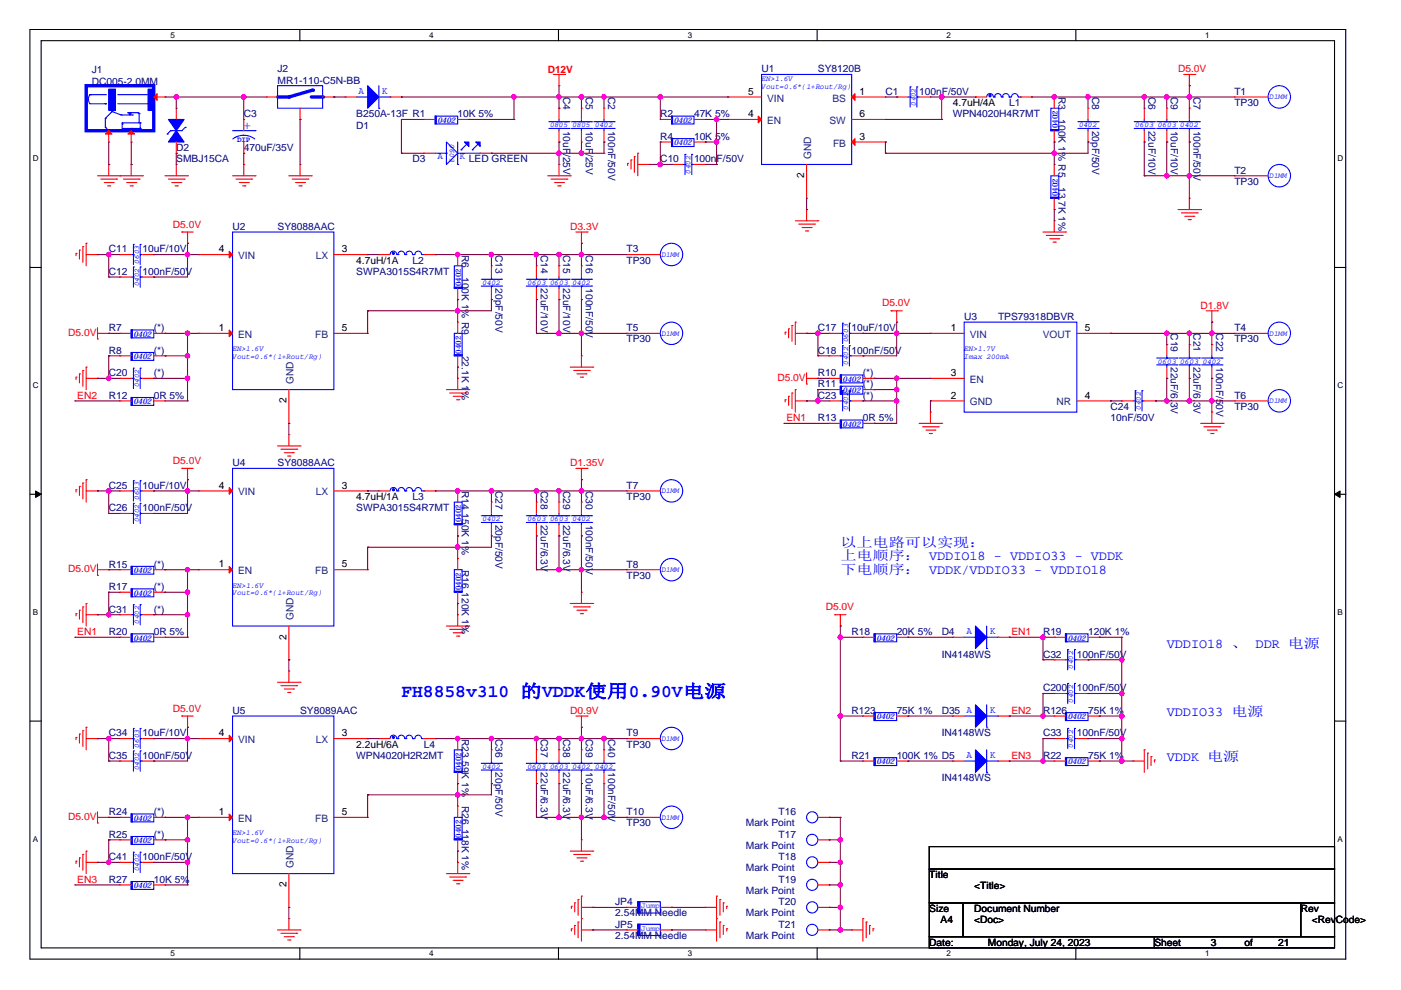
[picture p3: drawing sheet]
<svg xmlns="http://www.w3.org/2000/svg" width="297mm" height="210mm" viewBox="0 0 297 210" stroke-linecap="round" stroke-linejoin="round" font-family="sans-serif">
<defs><g id="words">
<text font-size="3.8" fill="#00f" x="85.1" y="147.9">FH8858v310 的VDDK使用0.90V电源</text>
<g font-size="2.9" fill="#00f">
<text x="178.2" y="115.9">以上电路可以实现：</text>
<text x="178.2" y="118.8">上电顺序： VDDIO18 - VDDIO33 - VDDK</text>
<text x="178.2" y="121.6">下电顺序： VDDK/VDDIO33 - VDDIO18</text>
<text x="247.4" y="137.4">VDDIO18 、 DDR 电源</text>
<text x="247.4" y="151.7">VDDIO33 电源</text>
<text x="247.4" y="161.3">VDDK 电源</text>
</g>
<text font-size="2.6" fill="#00f" x="51.7" y="27.4">+</text>
<g font-size="2.2">
<text x="158.6" y="20.1">5</text>
<text x="182.2" y="20.1">1</text>
<text x="158.6" y="24.8">4</text>
<text x="182.2" y="29.6">3</text>
<text x="182.2" y="24.8">6</text>
<text x="170.5" y="37.7" transform="rotate(-90 170.5 37.7)">2</text>
<text x="46.4" y="53.5">4</text>
<text x="72.5" y="53.5">3</text>
<text x="46.4" y="70.2">1</text>
<text x="72.5" y="70.2">5</text>
<text x="201.6" y="70.2">1</text>
<text x="230" y="70.2">5</text>
<text x="201.6" y="79.7">3</text>
<text x="60.7" y="85.5" transform="rotate(-90 60.7 85.5)">2</text>
<text x="201.6" y="84.5">2</text>
<text x="230" y="84.5">4</text>
<text x="46.4" y="103.6">4</text>
<text x="72.5" y="103.6">3</text>
<text x="46.4" y="120.3">1</text>
<text x="72.5" y="120.3">5</text>
<text x="60.7" y="135.6" transform="rotate(-90 60.7 135.6)">2</text>
<text x="46.4" y="156.1">4</text>
<text x="72.5" y="156.1">3</text>
<text x="46.4" y="172.8">1</text>
<text x="72.5" y="172.8">5</text>
<text x="60.7" y="188.1" transform="rotate(-90 60.7 188.1)">2</text>
</g>
<g font-size="2.2" fill="#004080">
<text x="162.7" y="21.5">VIN</text>
<text x="176.5" y="21.5">BS</text>
<text x="162.7" y="26.3">EN</text>
<text x="175.9" y="26.3">SW</text>
<text x="172" y="33.7" transform="rotate(-90 172 33.7)">GND</text>
<text x="176.6" y="31.1">FB</text>
<text x="50.5" y="54.9">VIN</text>
<text x="67" y="54.9">LX</text>
<text x="50.5" y="71.6">EN</text>
<text x="66.8" y="71.6">FB</text>
<text x="205.6" y="71.6">VIN</text>
<text x="221.1" y="71.6">VOUT</text>
<text x="62.2" y="81.4" transform="rotate(-90 62.2 81.4)">GND</text>
<text x="205.6" y="81.2">EN</text>
<text x="205.6" y="86">GND</text>
<text x="224" y="86">NR</text>
<text x="50.5" y="105.1">VIN</text>
<text x="67" y="105.1">LX</text>
<text x="50.5" y="121.8">EN</text>
<text x="66.8" y="121.8">FB</text>
<text x="62.2" y="131.5" transform="rotate(-90 62.2 131.5)">GND</text>
<text x="50.5" y="157.6">VIN</text>
<text x="67" y="157.6">LX</text>
<text x="50.5" y="174.3">EN</text>
<text x="66.8" y="174.3">FB</text>
<text x="62.2" y="184" transform="rotate(-90 62.2 184)">GND</text>
</g>
<g font-size="2.1" fill="#000080">
<text x="19.5" y="15.6">J1</text>
<text x="19.5" y="17.9">DC005-2.0MM</text>
<text x="58.8" y="15.3">J2</text>
<text x="58.8" y="17.7">MR1-110-C5N-BB</text>
<text x="161.5" y="15.3">U1</text>
<text x="173.4" y="15.3">SY8120B</text>
<text x="119.4" y="20.6" transform="rotate(90 119.4 20.6)">C4</text>
<text x="124.2" y="20.6" transform="rotate(90 124.2 20.6)">C5</text>
<text x="128.9" y="20.6" transform="rotate(90 128.9 20.6)">C2</text>
<text x="187.7" y="20.1">C1</text>
<text x="194.9" y="20.1">100nF/50V</text>
<text x="214" y="22.5">L1</text>
<text x="224.4" y="20.6" transform="rotate(90 224.4 20.6)">R3</text>
<text x="231.6" y="20.6" transform="rotate(90 231.6 20.6)">C8</text>
<text x="243.5" y="20.6" transform="rotate(90 243.5 20.6)">C6</text>
<text x="248.3" y="20.6" transform="rotate(90 248.3 20.6)">C9</text>
<text x="253" y="20.6" transform="rotate(90 253 20.6)">C7</text>
<text x="261.7" y="20.1">T1</text>
<text x="261.7" y="22.5">TP30</text>
<text x="51.7" y="24.9">C3</text>
<text x="75.5" y="27.3">D1</text>
<text x="75.5" y="24.9">B250A-13F R1</text>
<text x="97" y="24.9">10K 5%</text>
<text x="119.4" y="27.7" transform="rotate(90 119.4 27.7)">10uF</text>
<text x="124.2" y="27.7" transform="rotate(90 124.2 27.7)">10uF</text>
<text x="128.9" y="27.7" transform="rotate(90 128.9 27.7)">100nF/50V</text>
<text x="140" y="29.6">R4</text>
<text x="140" y="24.9">R2</text>
<text x="147.1" y="29.6">10K 5%</text>
<text x="147.1" y="24.9">47K 5%</text>
<text x="202" y="24.9">WPN4020H4R7MT</text>
<text x="224.4" y="25.3" transform="rotate(90 224.4 25.3)">100K 1% R5</text>
<text x="231.6" y="27.7" transform="rotate(90 231.6 27.7)">20pF/50V</text>
<text x="243.5" y="27.7" transform="rotate(90 243.5 27.7)">22uF/10V</text>
<text x="248.3" y="27.7" transform="rotate(90 248.3 27.7)">10uF/10V</text>
<text x="253" y="27.7" transform="rotate(90 253 27.7)">100nF/50V</text>
<text x="37.4" y="32">D2</text>
<text x="37.4" y="34.4">SMBJ15CA</text>
<text x="51.7" y="32">470uF/35V</text>
<text x="87.5" y="34.4">D3</text>
<text x="99.4" y="34.4">LED GREEN</text>
<text x="119.4" y="32.6" transform="rotate(90 119.4 32.6)">/25V</text>
<text x="124.2" y="32.6" transform="rotate(90 124.2 32.6)">/25V</text>
<text x="140" y="34.4">C10</text>
<text x="147.1" y="34.4">100n</text>
<text x="151.9" y="34.4">F/50V</text>
<text x="224.4" y="39.7" transform="rotate(90 224.4 39.7)">13.7K 1%</text>
<text x="261.7" y="36.8">T2</text>
<text x="261.7" y="39.2">TP30</text>
<text x="23.1" y="53.5">C11</text>
<text x="30.2" y="53.5">10uF/10V</text>
<text x="49.3" y="48.7">U2</text>
<text x="58.8" y="48.7">SY8088AAC</text>
<text x="97.9" y="54" transform="rotate(90 97.9 54)">R6</text>
<text x="105.1" y="54" transform="rotate(90 105.1 54)">C13</text>
<text x="114.6" y="54" transform="rotate(90 114.6 54)">C14</text>
<text x="119.4" y="54" transform="rotate(90 119.4 54)">C15</text>
<text x="124.2" y="54" transform="rotate(90 124.2 54)">C16</text>
<text x="132.8" y="53.5">T3</text>
<text x="23.1" y="58.3">C12</text>
<text x="30.2" y="58.3">100nF/50V</text>
<text x="75.5" y="58.3">SWPA3015S4R7MT</text>
<text x="87.5" y="55.9">L2</text>
<text x="97.9" y="58.7" transform="rotate(90 97.9 58.7)">100K 1% R9</text>
<text x="132.8" y="55.9">TP30</text>
<text x="105.1" y="61.1" transform="rotate(90 105.1 61.1)">20pF/50V</text>
<text x="114.6" y="61.1" transform="rotate(90 114.6 61.1)">22uF/10V</text>
<text x="119.4" y="61.1" transform="rotate(90 119.4 61.1)">22uF/10V</text>
<text x="124.2" y="61.1" transform="rotate(90 124.2 61.1)">100nF/50V</text>
<text x="23.1" y="70.2">R7</text>
<text x="32.6" y="70.2">(*)</text>
<text x="132.8" y="70.2">T5</text>
<text x="173.4" y="70.2">C17</text>
<text x="180.6" y="70.2">10uF/10V</text>
<text x="204.4" y="67.8">U3</text>
<text x="211.6" y="67.8">TPS79318DBVR</text>
<text x="248.3" y="70.7" transform="rotate(90 248.3 70.7)">C19</text>
<text x="253" y="70.7" transform="rotate(90 253 70.7)">C21</text>
<text x="257.8" y="70.7" transform="rotate(90 257.8 70.7)">C22</text>
<text x="261.7" y="70.2">T4</text>
<text x="23.1" y="75">R8</text>
<text x="32.6" y="75">(*)</text>
<text x="97.9" y="75.4" transform="rotate(90 97.9 75.4)">22.1K 1</text>
<text x="132.8" y="72.6">TP30</text>
<text x="173.4" y="75">C18</text>
<text x="180.6" y="75">100nF/50V</text>
<text x="248.3" y="77.8" transform="rotate(90 248.3 77.8)">22uF/6.</text>
<text x="253" y="77.8" transform="rotate(90 253 77.8)">22uF/6.</text>
<text x="257.8" y="77.8" transform="rotate(90 257.8 77.8)">100nF/50V</text>
<text x="261.7" y="72.6">TP30</text>
<text x="23.1" y="79.8">C20</text>
<text x="32.6" y="79.8">(*)</text>
<text x="97.9" y="82.9" transform="rotate(90 97.9 82.9)">%</text>
<text x="173.4" y="82.1">R11</text>
<text x="173.4" y="79.8">R10</text>
<text x="183" y="82.1">(*)</text>
<text x="183" y="79.8">(*)</text>
<text x="23.1" y="84.5">R12</text>
<text x="32.6" y="84.5">0R 5%</text>
<text x="173.4" y="89.3">R13</text>
<text x="173.4" y="84.5">C23</text>
<text x="183" y="89.3">0R 5%</text>
<text x="183" y="84.5">(*)</text>
<text x="235.5" y="86.9">C24</text>
<text x="235.5" y="89.3">10nF/50V</text>
<text x="248.3" y="85.2" transform="rotate(90 248.3 85.2)">3V</text>
<text x="253" y="85.2" transform="rotate(90 253 85.2)">3V</text>
<text x="261.7" y="84.5">T6</text>
<text x="261.7" y="86.9">TP30</text>
<text x="49.3" y="98.8">U4</text>
<text x="58.8" y="98.8">SY8088AAC</text>
<text x="23.1" y="103.6">C25</text>
<text x="30.2" y="103.6">10uF/10V</text>
<text x="87.5" y="106">L3</text>
<text x="97.9" y="104.1" transform="rotate(90 97.9 104.1)">R14</text>
<text x="105.1" y="104.1" transform="rotate(90 105.1 104.1)">C27</text>
<text x="114.6" y="104.1" transform="rotate(90 114.6 104.1)">C28</text>
<text x="119.4" y="104.1" transform="rotate(90 119.4 104.1)">C29</text>
<text x="124.2" y="104.1" transform="rotate(90 124.2 104.1)">C30</text>
<text x="132.8" y="103.6">T7</text>
<text x="132.8" y="106">TP30</text>
<text x="23.1" y="108.4">C26</text>
<text x="30.2" y="108.4">100nF/50V</text>
<text x="75.5" y="108.4">SWPA3015S4R7MT</text>
<text x="97.9" y="108.9" transform="rotate(90 97.9 108.9)">150K 1%</text>
<text x="105.1" y="111.2" transform="rotate(90 105.1 111.2)">20pF/50V</text>
<text x="114.6" y="111.2" transform="rotate(90 114.6 111.2)">22uF/6.3V</text>
<text x="119.4" y="111.2" transform="rotate(90 119.4 111.2)">22uF/6.3V</text>
<text x="124.2" y="111.2" transform="rotate(90 124.2 111.2)">100nF/50V</text>
<text x="23.1" y="125.1">R17</text>
<text x="23.1" y="120.3">R15</text>
<text x="32.6" y="125.1">(*)</text>
<text x="32.6" y="120.3">(*)</text>
<text x="97.9" y="120.8" transform="rotate(90 97.9 120.8)">R16</text>
<text x="97.9" y="125.6" transform="rotate(90 97.9 125.6)">120K 1%</text>
<text x="132.8" y="120.3">T8</text>
<text x="132.8" y="122.7">TP30</text>
<text x="23.1" y="129.9">C31</text>
<text x="32.6" y="129.9">(*)</text>
<text x="23.1" y="134.7">R20</text>
<text x="32.6" y="134.7">0R 5%</text>
<text x="180.6" y="134.7">R18</text>
<text x="190.1" y="134.7">20K 5%</text>
<text x="199.7" y="134.7">D4</text>
<text x="221.1" y="134.7">R19</text>
<text x="230.7" y="134.7">120K 1%</text>
<text x="199.7" y="139.4">IN4148WS</text>
<text x="221.1" y="139.4">C32</text>
<text x="228.3" y="139.4">100nF/50V</text>
<text x="221.1" y="146.6">C200</text>
<text x="228.3" y="146.6">100nF/50V</text>
<text x="49.3" y="151.4">U5</text>
<text x="63.6" y="151.4">SY8089AAC</text>
<text x="180.6" y="151.4">R123</text>
<text x="190.1" y="151.4">75K 1%</text>
<text x="199.7" y="151.4">D35 A</text>
<text x="221.1" y="151.4">R126</text>
<text x="230.7" y="151.4">75K 1%</text>
<text x="23.1" y="156.1">C34</text>
<text x="23.1" y="160.9">C35</text>
<text x="30.2" y="156.1">10uF/10V</text>
<text x="30.2" y="160.9">100nF/50V</text>
<text x="75.5" y="160.9">WPN4020H2R2MT</text>
<text x="89.9" y="158.5">L4</text>
<text x="97.9" y="156.6" transform="rotate(90 97.9 156.6)">R23</text>
<text x="97.9" y="161.4" transform="rotate(90 97.9 161.4)">59K 1%</text>
<text x="105.1" y="156.6" transform="rotate(90 105.1 156.6)">C36</text>
<text x="114.6" y="156.6" transform="rotate(90 114.6 156.6)">C37</text>
<text x="119.4" y="156.6" transform="rotate(90 119.4 156.6)">C38</text>
<text x="124.2" y="156.6" transform="rotate(90 124.2 156.6)">C39</text>
<text x="128.9" y="156.6" transform="rotate(90 128.9 156.6)">C40</text>
<text x="132.8" y="156.1">T9</text>
<text x="132.8" y="158.5">TP30</text>
<text x="180.6" y="160.9">R21</text>
<text x="190.1" y="160.9">100K 1% D5</text>
<text x="199.7" y="156.1">IN4148WS</text>
<text x="221.1" y="160.9">R22</text>
<text x="221.1" y="156.1">C33</text>
<text x="228.3" y="156.1">100nF/50V</text>
<text x="230.7" y="160.9">75K 1%</text>
<text x="105.1" y="163.8" transform="rotate(90 105.1 163.8)">20pF/50V</text>
<text x="114.6" y="163.8" transform="rotate(90 114.6 163.8)">22uF/6.3V</text>
<text x="119.4" y="163.8" transform="rotate(90 119.4 163.8)">22uF/6.3V</text>
<text x="124.2" y="163.8" transform="rotate(90 124.2 163.8)">10uF/6.3V</text>
<text x="128.9" y="163.8" transform="rotate(90 128.9 163.8)">100nF/50V</text>
<text x="199.7" y="165.7">IN4148WS</text>
<text x="23.1" y="172.8">R24</text>
<text x="32.6" y="172.8">(*)</text>
<text x="97.9" y="170.9" transform="rotate(90 97.9 170.9)">R26</text>
<text x="132.8" y="172.8">T10</text>
<text x="165" y="172.8">T16</text>
<text x="23.1" y="177.6">R25</text>
<text x="32.6" y="177.6">(*)</text>
<text x="97.9" y="175.7" transform="rotate(90 97.9 175.7)">118K 1%</text>
<text x="132.8" y="175.2">TP30</text>
<text x="158.1" y="180">Mark Point</text>
<text x="158.1" y="175.2">Mark Point</text>
<text x="165" y="177.6">T17</text>
<text x="23.1" y="182.4">C41</text>
<text x="30.2" y="182.4">100nF/50V</text>
<text x="158.1" y="184.8">Mark Point</text>
<text x="165" y="182.4">T18</text>
<text x="23.1" y="187.1">R27</text>
<text x="32.6" y="187.1">10K 5%</text>
<text x="130.4" y="191.9">JP4</text>
<text x="158.1" y="189.5">Mark Point</text>
<text x="165" y="191.9">T20</text>
<text x="165" y="187.1">T19</text>
<text x="130.4" y="194.3">2.54MM Needle</text>
<text x="130.4" y="196.7">JP5</text>
<text x="158.1" y="194.3">Mark Point</text>
<text x="165" y="196.7">T21</text>
<text x="130.4" y="199.1">2.54MM Needle</text>
<text x="158.1" y="199.1">Mark Point</text>
</g>
<g font-size="2.1" fill="#f00">
<text x="116.1" y="15.4">D12V</text>
<text x="249.8" y="15.3">D5.0V</text>
<text x="36.7" y="48.3">D5.0V</text>
<text x="120.9" y="48.7">D3.3V</text>
<text x="187" y="65">D5.0V</text>
<text x="254.5" y="65.4">D1.8V</text>
<text x="14.5" y="71.2">D5.0V</text>
<text x="164.8" y="80.7">D5.0V</text>
<text x="16.4" y="84.5">EN2</text>
<text x="166.7" y="89.3">EN1</text>
<text x="36.7" y="98.4">D5.0V</text>
<text x="120.9" y="98.8">D1.35V</text>
<text x="14.5" y="121.3">D5.0V</text>
<text x="175.1" y="129.4">D5.0V</text>
<text x="16.4" y="134.6">EN1</text>
<text x="214.5" y="134.6">EN1</text>
<text x="36.7" y="150.9">D5.0V</text>
<text x="120.9" y="151.4">D0.9V</text>
<text x="214.5" y="151.3">EN2</text>
<text x="214.5" y="160.9">EN3</text>
<text x="14.5" y="173.8">D5.0V</text>
<text x="16.4" y="187.1">EN3</text>
</g>
<g font-size="2.1" fill="#00f">
<text x="76" y="19.9">A</text>
<text x="81.1" y="19.9">K</text>
<text x="92.7" y="33.7">A</text>
<text x="97.5" y="33.7">K</text>
<text x="204.9" y="134.4">A</text>
<text x="209.9" y="134.4">K</text>
<text x="209.9" y="151.1">K</text>
<text x="204.9" y="160.7">A</text>
<text x="209.9" y="160.7">K</text>
</g>
<g font-size="2.1">
<text x="202" y="22.5">4.7uH/4A</text>
<text x="75.5" y="55.9">4.7uH/1A</text>
<text x="75.5" y="106">4.7uH/1A</text>
<text x="75.5" y="158.5">2.2uH/6A</text>
<text x="197" y="186.2">Title</text>
<text x="206.6" y="188.6">&lt;Title&gt;</text>
<text x="197" y="193.4">Size</text>
<text x="199.4" y="195.7">A4</text>
<text x="206.6" y="193.4">Document Number</text>
<text x="206.6" y="195.7">&lt;Doc&gt;</text>
<text x="275.8" y="193.4">Rev</text>
<text x="278.2" y="195.7">&lt;Rev</text>
<text x="283.2" y="195.7">Code&gt;</text>
<text x="197" y="200.5">Date:</text>
<text x="209.4" y="200.5">Monday, July 24, 2023</text>
<text x="244.8" y="200.5">Sheet</text>
<text x="256.7" y="200.5">3</text>
<text x="263.9" y="200.5">of</text>
<text x="271" y="200.5">21</text>
</g>
<g font-size="1.7">
<text x="36.1" y="8">5</text>
<text x="91" y="8">4</text>
<text x="145.8" y="8">3</text>
<text x="200.7" y="8">2</text>
<text x="255.5" y="8">1</text>
<text x="6.9" y="34.2">D</text>
<text x="283.5" y="34.2">D</text>
<text x="6.9" y="82.3">C</text>
<text x="283.5" y="82.3">C</text>
<text x="6.9" y="130.4">B</text>
<text x="283.5" y="130.4">B</text>
<text x="6.9" y="178.5">A</text>
<text x="283.5" y="178.5">A</text>
<text x="36.1" y="202.8">5</text>
<text x="91" y="202.8">4</text>
<text x="145.8" y="202.8">3</text>
<text x="200.7" y="202.8">2</text>
<text x="255.5" y="202.8">1</text>
</g>
<g font-size="1.7" fill="#00f">
<text x="161.5" y="17.2">EN&gt;1.6V</text>
<text x="161.5" y="18.9">Vout=0.6*(1+Rout/Rg)</text>
<text x="194.2" y="22.5" transform="rotate(-90 194.2 22.5)">0402</text>
<text x="269.1" y="21">D1MM</text>
<text x="92.7" y="26.1">0402</text>
<text x="116.6" y="27">0805</text>
<text x="121.4" y="27">0805</text>
<text x="126.2" y="27">0402</text>
<text x="142.9" y="26.1">0402</text>
<text x="224.3" y="27.2" transform="rotate(-90 224.3 27.2)">0402</text>
<text x="228.8" y="27">0402</text>
<text x="240.7" y="27">0603</text>
<text x="245.5" y="27">0603</text>
<text x="250.2" y="27">0402</text>
<text x="50.3" y="30.1">DIP</text>
<text x="95.4" y="30.6" transform="rotate(90 95.4 30.6)">0603</text>
<text x="142.9" y="30.8">0402</text>
<text x="146.4" y="36.8" transform="rotate(-90 146.4 36.8)">0402</text>
<text x="224.3" y="41.6" transform="rotate(-90 224.3 41.6)">0402</text>
<text x="269.1" y="37.7">D1MM</text>
<text x="29.5" y="55.9" transform="rotate(-90 29.5 55.9)">0603</text>
<text x="140.2" y="54.4">D1MM</text>
<text x="29.5" y="60.7" transform="rotate(-90 29.5 60.7)">0402</text>
<text x="97.8" y="60.7" transform="rotate(-90 97.8 60.7)">0402</text>
<text x="102.3" y="60.4">0402</text>
<text x="111.8" y="60.4">0603</text>
<text x="116.6" y="60.4">0603</text>
<text x="121.4" y="60.4">0402</text>
<text x="28.3" y="71.4">0402</text>
<text x="140.2" y="71.1">D1MM</text>
<text x="269.1" y="71.1">D1MM</text>
<text x="28.3" y="76.2">0402</text>
<text x="49.3" y="74.5">EN&gt;1.6V</text>
<text x="49.3" y="76.1">Vout=0.6*(1+Rout/Rg)</text>
<text x="97.8" y="75" transform="rotate(-90 97.8 75)">0402</text>
<text x="179.8" y="77.4" transform="rotate(-90 179.8 77.4)">0402</text>
<text x="179.8" y="72.6" transform="rotate(-90 179.8 72.6)">0603</text>
<text x="204.4" y="74.5">EN&gt;1.7V</text>
<text x="204.4" y="76.1">Imax 200mA</text>
<text x="245.5" y="77.1">0603</text>
<text x="250.2" y="77.1">0603</text>
<text x="255" y="77.1">0402</text>
<text x="29.5" y="82.1" transform="rotate(-90 29.5 82.1)">0402</text>
<text x="178.6" y="83.3">0402</text>
<text x="178.6" y="80.9">0402</text>
<text x="28.3" y="85.7">0402</text>
<text x="179.8" y="86.9" transform="rotate(-90 179.8 86.9)">0402</text>
<text x="241.9" y="86.9" transform="rotate(-90 241.9 86.9)">0402</text>
<text x="269.1" y="85.4">D1MM</text>
<text x="178.6" y="90.5">0402</text>
<text x="29.5" y="106" transform="rotate(-90 29.5 106)">0603</text>
<text x="140.2" y="104.5">D1MM</text>
<text x="29.5" y="110.8" transform="rotate(-90 29.5 110.8)">0402</text>
<text x="97.8" y="110.8" transform="rotate(-90 97.8 110.8)">0402</text>
<text x="102.3" y="110.5">0402</text>
<text x="111.8" y="110.5">0603</text>
<text x="116.6" y="110.5">0603</text>
<text x="121.4" y="110.5">0402</text>
<text x="28.3" y="121.5">0402</text>
<text x="49.3" y="124.6">EN&gt;1.6V</text>
<text x="97.8" y="125.1" transform="rotate(-90 97.8 125.1)">0402</text>
<text x="140.2" y="121.2">D1MM</text>
<text x="28.3" y="126.3">0402</text>
<text x="49.3" y="126.2">Vout=0.6*(1+Rout/Rg)</text>
<text x="28.3" y="135.8">0402</text>
<text x="29.5" y="132.3" transform="rotate(-90 29.5 132.3)">0402</text>
<text x="185.8" y="135.8">0402</text>
<text x="226.4" y="135.8">0402</text>
<text x="227.6" y="141.8" transform="rotate(-90 227.6 141.8)">0402</text>
<text x="227.6" y="149" transform="rotate(-90 227.6 149)">0402</text>
<text x="185.8" y="152.5">0402</text>
<text x="226.4" y="152.5">0402</text>
<text x="29.5" y="158.5" transform="rotate(-90 29.5 158.5)">0603</text>
<text x="140.2" y="157">D1MM</text>
<text x="227.6" y="158.5" transform="rotate(-90 227.6 158.5)">0402</text>
<text x="29.5" y="163.3" transform="rotate(-90 29.5 163.3)">0402</text>
<text x="97.8" y="163.3" transform="rotate(-90 97.8 163.3)">0402</text>
<text x="102.3" y="163">0402</text>
<text x="111.8" y="163">0603</text>
<text x="116.6" y="163">0603</text>
<text x="121.4" y="163">0402</text>
<text x="126.2" y="163">0402</text>
<text x="185.8" y="162.1">0402</text>
<text x="226.4" y="162.1">0402</text>
<text x="140.2" y="173.8">D1MM</text>
<text x="28.3" y="178.8">0402</text>
<text x="28.3" y="174">0402</text>
<text x="49.3" y="177.1">EN&gt;1.6V</text>
<text x="49.3" y="178.8">Vout=0.6*(1+Rout/Rg)</text>
<text x="97.8" y="177.6" transform="rotate(-90 97.8 177.6)">0402</text>
<text x="29.5" y="184.7" transform="rotate(-90 29.5 184.7)">0402</text>
<text x="28.3" y="188.3">0402</text>
<text x="135.9" y="192.5">Jump</text>
<text x="135.9" y="197.3">Jump</text>
</g>
</g></defs>
<path d="M6.3 6.2h279v197.2h-279zM8.7 8.6h274.2v192.4h-274.2z" fill="none" stroke="#000" stroke-width=".23"/>
<g fill="#fff">
<path d="M36.1 6.5h1v1.9h-1z"/>
<path d="M36.1 201.2h1v1.9h-1z"/>
</g>
<path d="M63.6 6.2v2.4M63.6 201v2.4" fill="none" stroke="#000" stroke-width=".23"/>
<g fill="#fff">
<path d="M91 6.5h.9v1.9h-.9z"/>
<path d="M91 201.2h.9v1.9h-.9z"/>
</g>
<path d="M118.4 6.2v2.4M118.4 201v2.4" fill="none" stroke="#000" stroke-width=".23"/>
<g fill="#fff">
<path d="M145.8 6.5h1v1.9h-1z"/>
<path d="M145.8 201.2h1v1.9h-1z"/>
</g>
<path d="M173.2 6.2v2.4M173.2 201v2.4" fill="none" stroke="#000" stroke-width=".23"/>
<g fill="#fff">
<path d="M200.7 6.5h.9v1.9h-.9z"/>
<path d="M200.7 201.2h.9v1.9h-.9z"/>
</g>
<path d="M228.1 6.2v2.4M228.1 201v2.4" fill="none" stroke="#000" stroke-width=".23"/>
<g fill="#fff">
<path d="M255.5 6.5h1v1.9h-1z"/>
<path d="M255.5 201.2h1v1.9h-1z"/>
<path d="M6.9 32.7h1.3v1.9h-1.3z"/>
<path d="M283.5 32.7h1.3v1.9h-1.3z"/>
<path d="M6.9 80.8h1.3v1.9h-1.3z"/>
<path d="M283.5 80.8h1.3v1.9h-1.3z"/>
</g>
<path d="M6.3 56.7h2.4M282.9 56.7h2.4" fill="none" stroke="#000" stroke-width=".23"/>
<g fill="#fff">
<path d="M6.9 128.8h1.2v1.9h-1.2z"/>
<path d="M283.5 128.8h1.2v1.9h-1.2z"/>
</g>
<path d="M6.3 104.8h2.4M282.9 104.8h2.4" fill="none" stroke="#000" stroke-width=".23"/>
<g fill="#000" stroke="#000" stroke-width=".21">
<path d="M7.5 104.1l1.2 .7-1.2 .7z" fill-rule="evenodd"/>
<path d="M282.9 104.8l1.2-.7v1.4z" fill-rule="evenodd"/>
</g>
<g fill="#fff">
<path d="M6.9 176.9h1.2v1.9h-1.2z"/>
<path d="M283.5 176.9h1.2v1.9h-1.2z"/>
</g>
<path d="M6.3 152.9h2.4M282.9 152.9h2.4M197 179.5h85.9v4.8h-85.9zM197 184.3h85.9v7.1h-85.9zM197 191.4h7.2v7.2h-7.2zM197 198.6h47.8v2.4h-47.8zM204.2 191.4h71.6v7.2h-71.6zM244.8 198.6h38.1v2.4h-38.1zM275.8 191.4h7.1v7.2h-7.1z" fill="none" stroke="#000" stroke-width=".23"/>
<g fill="none" stroke="#f00" stroke-width=".23">
<path d="M117.3 15.8h2.4M118.5 18.2h.1M118.5 15.8v2.4M119.7 15.8h.1M251 15.8h2.3M252.2 18.2h.1M252.2 15.8v2.4M253.3 15.8h.1M20.7 37.3h9.5M21.4 38h3.3M22.1 38.7h1.9M22.8 39.4h.5"/>
<path d="M23.1 34.9h.1M23.1 30.1h.1M23.1 27.7v2.4M23.1 34.9v2.4M23.3 39.4h.1M24 38.7h.1M24.7 38h.1M25.4 37.3h.1M26.2 38h3.3M26.9 38.7h1.9M27.6 39.4h.5M27.8 34.9h.1"/>
<path d="M27.8 30.1h.1M27.8 27.7v2.4M27.8 34.9v2.4M28.1 39.4h.1M28.8 38.7h.1M29.5 38h.1M30.2 37.3h.1M32.6 20.6h2.4M35 20.6h.1M35 37.3h4.8M35.7 38h3.3M36.4 38.7h1.9"/>
<path d="M37.1 39.4h.5M37.4 34.9h.1M37.4 22.9h.1M37.4 32.5h.1M37.4 22.9v2.4M37.4 30.1v2.4M37.4 34.9v2.4M37.6 39.4h.1M38.3 38.7h.1M39 38h.1M39.8 37.3h.1M49.3 37.3h4.8"/>
<path d="M50 38h3.4M50.7 38.7h2M51.5 39.4h.4M51.7 34.9h.1M51.7 34.9v2.4M51.9 39.4h.1M52.7 38.7h.1M53.4 38h.1M54.1 37.3h.1M61.2 37.3h4.8M61.9 38h3.4M62.7 38.7h1.9"/>
<path d="M63.4 39.4h.5M63.6 34.9h.1M63.6 34.9v2.4M63.9 39.4h.1M64.6 38.7h.1M65.3 38h.1M66 37.3h.1M73.2 20.6h.1M73.2 20.6h2.3M82.7 20.6h2.4M85.1 20.6h.1M89.9 25.3h.1"/>
<path d="M89.9 32.5h.1M89.9 25.3h2.4M89.9 32.5h2.4M97 25.3h2.4M99.4 25.3h.1M101.8 32.5h2.4M104.2 32.5h.1M116.1 37.3h4.8M116.8 38h3.4M117.6 38.7h1.9M118.3 39.4h.4M118.5 34.9h.1"/>
<path d="M118.5 34.9v2.4M118.7 39.4h.1M119.5 38.7h.1M120.2 38h.1M120.9 37.3h.1M123.3 22.9h.1M123.3 30.1h.1M123.3 22.9v2.4M123.3 27.7v2.4M128.1 22.9h.1M128.1 30.1h.1M128.1 22.9v2.4"/>
<path d="M128.1 27.7v2.4M133.1 34.6h.1M133.1 34.6v.5M133.8 33.9h.1M133.8 33.9v1.9M134.5 33.2h.1M134.5 33.2v3.3M135.2 32.5h.1M135.2 34.9h2.4M135.2 32.5v4.8M137.6 34.9h.1M140 30.1h.1"/>
<path d="M140 30.1h2.4M142.4 34.9h.1M142.4 34.9h2.4M147.1 34.9h2.4M147.1 30.1h2.4M149.5 34.9h.1M149.5 30.1h.1M154.3 25.3h.1M154.3 20.6h.1M154.3 25.3h7.2M154.3 20.6h7.2M171 34.9v7.1"/>
<path d="M180.6 25.3h7.1M180.6 20.6h7.1M180.6 30.1h7.1M187.7 20.6h.1M187.7 30.1h.1M187.7 25.3h.1M190.1 20.6h.1M190.1 20.6h2.4M194.9 20.6h2.4M197.3 20.6h.1M206.8 20.6h.1M206.8 20.6h2.4"/>
<path d="M216.4 20.6h2.3M218.7 20.6h.1M223.5 30.1h.1M223.5 20.6h.1M223.5 20.6v2.3M223.5 27.7v2.4M230.7 22.9h.1M230.7 30.1h.1M230.7 22.9v2.4M230.7 27.7v2.4M247.4 22.9h.1M247.4 30.1h.1"/>
<path d="M247.4 22.9v2.4M247.4 27.7v2.4M252.2 22.9h.1M252.2 30.1h.1M252.2 22.9v2.4M252.2 27.7v2.4M261.7 37.3h.1M261.7 20.6h.1M261.7 37.3h7.2M261.7 20.6h7.2M16.1 53.7h.1M16.1 53.7v.5"/>
<path d="M16.8 53h.1M16.8 53v1.9M17.6 52.3h.1M17.6 52.3v3.3M18.3 51.6h.1M18.3 54h2.4M18.3 51.6v4.8M20.7 54h.1M25.4 54h.1M25.4 58.7h.1M25.4 54h2.4M25.4 58.7h2.4"/>
<path d="M30.2 54h2.4M30.2 58.7h2.4M32.6 54h.1M32.6 58.7h.1M38.6 49.2h.1M38.6 49.2h2.4M39.8 51.6h.1M39.8 49.2v2.4M42.1 54h.1M42.1 54h7.2M70.8 54h7.1M77.9 54h.1"/>
<path d="M80.3 54h.1M80.3 54h2.4M89.9 54h2.4M92.3 54h.1M97 54h.1M97 54v2.4M104.2 56.4h.1M104.2 56.4v2.3M113.7 56.4h.1M113.7 56.4v2.3M118.5 56.4h.1M118.5 56.4v2.3"/>
<path d="M122.1 49.2h2.4M123.3 51.6h.1M123.3 56.4h.1M123.3 49.2v2.4M123.3 56.4v2.3M124.5 49.2h.1M132.8 54h.1M132.8 54h7.2M168.6 46.8h4.8M169.4 47.5h3.3M170.1 48.2h1.9M170.8 49h.5"/>
<path d="M171 44.4h.1M171 42h.1M171 44.4v2.4M171.3 49h.1M172 48.2h.1M172.7 47.5h.1M173.4 46.8h.1M221.1 49.2h4.8M221.8 49.9h3.4M222.6 50.6h1.9M223.3 51.3h.5M223.5 46.8h.1"/>
<path d="M223.5 46.8v2.4M223.8 51.3h.1M224.5 50.6h.1M225.2 49.9h.1M225.9 49.2h.1M249.8 44.4h4.7M250.5 45.1h3.3M251.2 45.9h1.9M251.9 46.6h.5M252.2 42h.1M252.2 42v2.4M252.4 46.6h.1"/>
<path d="M253.1 45.9h.1M253.8 45.1h.1M254.5 44.4h.1M16.1 80h.1M16.1 80v.5M16.8 79.3h.1M16.8 79.3v1.9M17.6 78.5h.1M17.6 78.5v3.4M18.3 77.8h.1M18.3 77.8v4.8M20.7 71.9h.1"/>
<path d="M20.7 70.7h2.4M20.7 69.5v2.4M23.1 70.7h.1M25.4 75.4h.1M25.4 70.7h.1M25.4 70.7h2.4M25.4 75.4h2.4M32.6 70.7h2.4M32.6 75.4h2.4M35 75.4h.1M35 70.7h.1M42.1 70.7h.1"/>
<path d="M42.1 70.7h7.2M70.8 70.7h7.1M77.9 70.7h.1M97 77.8h.1M97 68.3h.1M97 63.5h.1M97 61.1v2.4M97 68.3v2.4M97 75.4v2.4M104.2 63.5h.1M104.2 61.1v2.4M113.7 63.5h.1"/>
<path d="M113.7 61.1v2.4M118.5 63.5h.1M118.5 61.1v2.4M120.9 77.8h4.8M121.6 78.5h3.4M122.3 79.3h1.9M123 80h.5M123.3 75.4h.1M123.3 63.5h.1M123.3 61.1v2.4M123.3 75.4v2.4M123.5 80h.1"/>
<path d="M124.2 79.3h.1M125 78.5h.1M125.7 77.8h.1M132.8 70.7h.1M132.8 70.7h7.2M166.5 70.4h.1M166.5 70.4v.5M167.2 69.7h.1M167.2 69.7v1.9M167.9 69h.1M167.9 69v3.4M168.6 68.3h.1"/>
<path d="M168.6 70.7h2.4M168.6 68.3v4.8M171 70.7h.1M171 79v2.4M175.8 70.7h.1M175.8 75.4h.1M175.8 70.7h2.4M175.8 75.4h2.4M180.6 70.7h2.4M180.6 75.4h2.4M183 70.7h.1M183 75.4h.1"/>
<path d="M188.9 65.9h.1M188.9 65.9h2.4M190.1 68.3h.1M190.1 65.9v2.4M247.4 73.1h.1M247.4 73.1v2.3M247.4 77.8v2.4M252.2 73.1h.1M252.2 73.1v2.3M252.2 77.8v2.4M255.7 65.9h2.4M256.9 68.3h.1"/>
<path d="M256.9 73.1h.1M256.9 65.9v2.4M256.9 73.1v2.3M256.9 77.8v2.4M258.1 65.9h.1M261.7 70.7h.1M261.7 70.7h7.2M18.3 80.2h2.4M20.7 80.2h.1M25.4 80.2h.1M25.4 80.2h2.4M30.2 80.2h2.4"/>
<path d="M32.6 80.2h.1M38.6 99.3h.1M38.6 99.3h2.4M39.8 99.3v2.4M58.8 94.5h4.8M59.6 95.2h3.3M60.3 96h1.9M61 96.7h.5M61.2 92.2h.1M61.2 89.8h.1M61.2 82.6v7.2M61.2 92.2v2.3"/>
<path d="M61.5 96.7h.1M62.2 96h.1M62.9 95.2h.1M63.6 94.5h.1M94.7 82.6h4.7M95.4 83.3h3.3M96.1 84h1.9M96.8 84.8h.5M97 80.2h.1M97 80.2v2.4M97.3 84.8h.1M98 84h.1"/>
<path d="M98.7 83.3h.1M99.4 82.6h.1M122.1 99.3h2.4M123.3 99.3v2.4M124.5 99.3h.1M166.5 84.8h.1M166.5 84.8v.4M167.2 84h.1M167.2 84v2M167.9 83.3h.1M167.9 83.3v3.4M168.6 82.6h.1"/>
<path d="M168.6 82.6v4.8M168.6 85h2.4M171 81.4h.1M171 85h.1M171 80.2h2.4M173.4 80.2h.1M175.8 89.8h.1M175.8 85h.1M175.8 82.6h.1M175.8 80.2h.1M175.8 80.2h2.4M175.8 82.6h2.4"/>
<path d="M175.8 85h2.4M175.8 89.8h2.4M180.6 85h2.4M183 85h.1M183 80.2h2.3M183 82.6h2.3M183 89.8h2.3M185.3 89.8h.1M185.3 82.6h.1M185.3 80.2h.1M194.9 89.8h4.8M195.6 90.5h3.3"/>
<path d="M196.3 91.2h1.9M197 91.9h.5M197.3 87.4h.1M197.3 87.4v2.4M197.5 91.9h.1M198.2 91.2h.1M198.9 90.5h.1M199.7 89.8h.1M237.8 85h.1M237.8 85h2.4M242.6 85h2.4M245 85h.1"/>
<path d="M247.4 80.2h.1M252.2 80.2h.1M254.5 89.8h4.8M255.3 90.5h3.3M256 91.2h1.9M256.7 91.9h.5M256.9 87.4h.1M256.9 80.2h.1M256.9 87.4v2.4M257.2 91.9h.1M257.9 91.2h.1M258.6 90.5h.1"/>
<path d="M259.3 89.8h.1M261.7 85h.1M261.7 85h7.2M16.1 103.8h.1M16.1 103.8v.5M16.8 103.1h.1M16.8 103.1v1.9M17.6 102.4h.1M17.6 102.4v3.4M18.3 101.7h.1M18.3 101.7v4.8M18.3 104.1h2.4"/>
<path d="M20.7 104.1h.1M20.7 119.6v2.4M25.4 104.1h.1M25.4 108.9h.1M25.4 104.1h2.4M25.4 108.9h2.4M30.2 104.1h2.4M30.2 108.9h2.4M32.6 104.1h.1M32.6 108.9h.1M39.8 101.7h.1M42.1 104.1h.1"/>
<path d="M42.1 104.1h7.2M70.8 104.1h7.1M77.9 104.1h.1M80.3 104.1h.1M80.3 104.1h2.4M89.9 104.1h2.4M92.3 104.1h.1M97 113.6h.1M97 104.1h.1M97 118.4h.1M97 104.1v2.4M97 111.2v2.4"/>
<path d="M97 118.4v2.4M104.2 106.5h.1M104.2 113.6h.1M104.2 106.5v2.4M104.2 111.2v2.4M113.7 106.5h.1M113.7 113.6h.1M113.7 106.5v2.4M113.7 111.2v2.4M123.3 101.7h.1M123.3 106.5h.1M123.3 113.6h.1"/>
<path d="M123.3 106.5v2.4M123.3 111.2v2.4M132.8 104.1h.1M132.8 104.1h7.2M16.1 130.1h.1M16.1 130.1v.5M16.8 129.4h.1M16.8 129.4v1.9M17.6 128.7h.1M17.6 128.7v3.3M18.3 128h.1M18.3 128v4.7"/>
<path d="M18.3 130.3h2.4M20.7 122h.1M20.7 130.3h.1M20.7 120.8h2.4M23.1 120.8h.1M25.4 130.3h.1M25.4 125.6h.1M25.4 120.8h.1M25.4 120.8h2.4M25.4 130.3h2.4M25.4 125.6h2.4M30.2 130.3h2.4"/>
<path d="M32.6 130.3h.1M32.6 120.8h2.4M32.6 125.6h2.4M35 125.6h.1M35 120.8h.1M42.1 120.8h.1M42.1 120.8h7.2M61.2 139.9h.1M61.2 132.7v7.2M70.8 120.8h7.1M77.9 120.8h.1M94.7 132.7h4.7"/>
<path d="M95.4 133.4h3.3M96.1 134.2h1.9M96.8 134.9h.5M97 130.3h.1M97 128h.1M97 125.6v2.4M97 130.3v2.4M97.3 134.9h.1M98 134.2h.1M98.7 133.4h.1M99.4 132.7h.1M120.9 128h4.8"/>
<path d="M121.6 128.7h3.4M122.3 129.4h1.9M123 130.1h.5M123.3 125.6h.1M123.3 125.6v2.4M123.5 130.1h.1M124.2 129.4h.1M125 128.7h.1M125.7 128h.1M177 130.3h.1M177 130.3h2.4M178.2 132.7h.1"/>
<path d="M178.2 130.3v2.4M223.5 139.9h.1M223.5 135.1h.1M223.5 139.9h2.4M223.5 135.1h2.4M228.3 139.9h2.4M230.7 139.9h.1M230.7 135.1h2.4M233.1 135.1h.1M16.1 156.4h.1M16.1 156.4v.4M16.8 155.6h.1"/>
<path d="M16.8 155.6v2M17.6 154.9h.1M17.6 154.9v3.4M18.3 154.2h.1M18.3 154.2v4.8M18.3 156.6h2.4M20.7 156.6h.1M25.4 156.6h.1M25.4 156.6h2.4M30.2 156.6h2.4M32.6 156.6h.1M38.6 151.8h.1"/>
<path d="M38.6 151.8h2.4M39.8 154.2h.1M39.8 151.8v2.4M42.1 156.6h.1M42.1 156.6h7.2M58.8 144.7h4.8M59.6 145.4h3.3M60.3 146.1h1.9M61 146.8h.5M61.2 142.3h.1M61.2 142.3v2.4M61.5 146.8h.1"/>
<path d="M62.2 146.1h.1M62.9 145.4h.1M63.6 144.7h.1M70.8 156.6h7.1M77.9 156.6h.1M80.3 156.6h.1M80.3 156.6h2.4M89.9 156.6h2.4M92.3 156.6h.1M97 156.6h.1M97 156.6v2.4M113.7 159h.1"/>
<path d="M113.7 159v2.4M118.5 159h.1M118.5 159v2.4M122.1 151.8h2.4M123.3 154.2h.1M123.3 151.8v2.4M124.5 151.8h.1M202 151.8h.1M202 151.8h2.4M211.6 151.8h2.4M214 151.8h.1M223.5 151.8h.1"/>
<path d="M223.5 151.8h2.4M230.7 151.8h2.4M233.1 151.8h.1M242.6 159h.1M242.6 159v4.8M243.3 159.7h.1M243.3 159.7v3.3M20.7 174.5h.1M20.7 172.1v2.4M20.7 173.3h2.4M23.1 173.3h.1M25.4 178.1h.1"/>
<path d="M25.4 173.3h.1M25.4 173.3h2.4M25.4 178.1h2.4M32.6 173.3h2.4M32.6 178.1h2.4M35 178.1h.1M35 173.3h.1M42.1 173.3h.1M42.1 173.3h7.2M70.8 173.3h7.1M77.9 173.3h.1M97 166.1h.1"/>
<path d="M97 170.9h.1M97 163.8v2.3M97 170.9v2.4M97 178.1v2.4M113.7 166.1h.1M113.7 163.8v2.3M118.5 166.1h.1M118.5 163.8v2.3M123.3 178.1h.1M123.3 178.1v2.4M132.8 173.3h.1M132.8 173.3h7.2"/>
<path d="M173.4 178.1h2.4M175.8 178.1h.1M223.5 161.4h.1M223.5 161.4h2.4M230.7 161.4h2.4M233.1 161.4h.1M240.2 161.4h.1M240.2 161.4h2.4M244.1 160.4h.1M244.1 160.4v1.9M244.8 161.1h.1M244.8 161.1v.5"/>
<path d="M16.1 182.6h.1M16.1 182.6v.5M16.8 181.9h.1M16.8 181.9v1.9M17.6 181.2h.1M17.6 181.2v3.3M18.3 180.5h.1M18.3 180.5v4.7M18.3 182.8h2.4M20.7 182.8h.1M25.4 187.6h.1M25.4 182.8h.1"/>
<path d="M25.4 182.8h2.4M25.4 187.6h2.4M30.2 182.8h2.4M32.6 182.8h.1M32.6 187.6h2.4M35 187.6h.1M58.8 197.2h4.8M59.6 197.9h3.3M60.3 198.6h1.9M61 199.3h.5M61.2 194.8h.1M61.2 192.4h.1"/>
<path d="M61.2 185.2v7.2M61.2 194.8v2.4M61.5 199.3h.1M62.2 198.6h.1M62.9 197.9h.1M63.6 197.2h.1M94.7 185.2h4.7M95.4 185.9h3.3M96.1 186.7h1.9M96.8 187.4h.5M97 182.8h.1M97 180.5h.1"/>
<path d="M97 182.8v2.4M97.3 187.4h.1M98 186.7h.1M98.7 185.9h.1M99.4 185.2h.1M120.9 180.5h4.8M121.1 196.9h.1M121.1 192.2h.1M121.1 192.2v.4M121.1 196.9v.5M121.6 181.2h3.4M121.8 196.2h.1"/>
<path d="M121.8 191.4h.1M121.8 191.4v1.9M121.8 196.2v1.9M122.3 181.9h1.9M122.6 195.5h.1M122.6 190.7h.1M122.6 190.7v3.4M122.6 195.5v3.3M123 182.6h.5M123.3 194.8h.1M123.3 190h.1M123.3 190v9.5"/>
<path d="M123.3 197.2h2.4M123.3 192.4h2.4M123.5 182.6h.1M124.2 181.9h.1M125 181.2h.1M125.7 180.5h.1M125.7 197.2h.1M125.7 192.4h.1M132.8 192.4h.1M132.8 197.2h.1M132.8 197.2h2.4M132.8 192.4h2.4"/>
<path d="M140 197.2h2.4M140 192.4h2.4M142.4 192.4h.1M142.4 197.2h.1M149.5 197.2h.1M149.5 192.4h.1M149.5 197.2h2.4M149.5 192.4h2.4M151.9 194.8h.1M151.9 190h.1M151.9 190v9.5M152.6 195.5h.1"/>
<path d="M152.6 190.7h.1M152.6 190.7v3.4M152.6 195.5v3.3M153.4 196.2h.1M153.4 191.4h.1M153.4 191.4v1.9M153.4 196.2v1.9M154.1 196.9h.1M154.1 192.2h.1M154.1 192.2v.4M154.1 196.9v.5M173.4 197.2h2.4"/>
<path d="M173.4 182.8h2.4M173.4 192.4h2.4M175.8 192.4h.1M175.8 197.2h.1M175.8 182.8h.1M180.6 197.2h.1M180.6 197.2h2.4M183 194.8h.1M183 194.8v4.7M183.7 195.5h.1M183.7 195.5v3.3M184.4 196.2h.1"/>
<path d="M184.4 196.2v1.9M185.1 196.9h.1M185.1 196.9v.5"/>
</g>
<g fill="none" stroke="#00f" stroke-width=".23">
<path d="M58.8 18.2h9.6v4.7h-9.6zM80.3 18.2v4.7M161.5 15.8h19.1v19.1h-19.1zM193 18.4h.1M193 18.4v4.3M194.4 18.4h.1M194.4 18.4v4.3M19 20.1h.1M19 20.1h3.6M19 22h3.6M19 20.1l-.2 .9 .2 .9M19.2 20.1h.1"/>
<path d="M22.3 22h.1M22.3 27h.1M22.3 25.1h.1M22.3 27l.8 .7M22.3 25.1v1.9M23.8 23.7h.1M23.8 23.4h.1M23.8 23.7l-1.5 1.4M23.8 23.7l1.9 .7M23.8 23.4v.3M25 20.1h6.4M25 22h6.4"/>
<path d="M25.7 24.4h.1M25.7 24.4h2.4M25.9 27.2h.1M25.9 26.3h.1M25.9 26.1h.1M25.9 27.2h3.8M25.9 26.1v1.1M25.9 26.1h3.8M27.1 23.9h.1M27.1 23.9h2.2M27.8 27.2h.1M27.8 27.2v.5"/>
<path d="M28.1 24.4h.1M29.3 23.9h.1M29.3 23.9l.2 .2M29.5 24.1h.1M29.5 24.1v2M29.7 26.1h.1M29.7 27.2h.1M29.7 26.1v1.1M31.4 20.1h.1M31.4 22h.1M35.5 28.4h.1M36.2 27.7h.1"/>
<path d="M36.2 27.7l-.7 .7M39.3 27h.1M39.3 27l-.7 .7h-2.4M75.5 20.6h2.4M77.9 20.6h.1M80.3 22.9h.1M80.3 20.6h2.4M82.7 20.6h.1M92.3 24.6h4.7v1.7h-4.7zM92.3 32.5h2.4M94.7 30.1l2.3 2.4-2.3 2.4zM94.7 32.5h.1"/>
<path d="M97 34.9h.1M97 30.1v4.8M97 32.5h4.8M97.8 31.8h.1M98.9 30.6l-1.1 1.2M100.1 31.8h.1M101.3 30.6l-1.2 1.2M101.8 32.5h.1M121.1 27.2h4.3M121.1 25.8h4.3M123.3 25.8h.1M123.3 27.2h.1"/>
<path d="M123.3 25.3v.5M123.3 27.2v.5M125.4 27.2h.1M125.4 25.8h.1M125.9 27.2h4.3M125.9 25.8h4.3M128.1 25.8h.1M128.1 27.2h.1M128.1 25.3v.5M128.1 27.2v.5M130.2 27.2h.1M130.2 25.8h.1"/>
<path d="M142.4 29.4h4.7v1.7h-4.7zM144.8 34.9h.4M145.2 34.9h.1M145.2 32.7h.1M145.2 32.7v4.3M146.7 32.7h.1M146.7 34.9h.1M146.7 34.9h.4M146.7 32.7v4.3M192.5 20.6h.5M193 20.6h.1M194.4 20.6h.1"/>
<path d="M194.4 20.6h.5M209.2 20.5a.71 .71 0 0 1 .7-.7 .71 .71 0 0 1 .7 .7M210.6 20.6h.3M210.9 20.5a.71 .71 0 0 1 .7-.7 .71 .71 0 0 1 .7 .7l.2 .1M210.9 20.6h.1M212.5 20.5a.71 .71 0 0 1 .8-.7 .71 .71 0 0 1 .7 .7M212.5 20.6h.1M214 20.6l.5-.1a.71 .71 0 0 1 .7-.7 .71 .71 0 0 1 .7 .7l.5 .1M214 20.6h.1M216.4 20.6h.1M222.8 22.9h1.7v4.8h-1.7zM228.5 27.2h4.3"/>
<path d="M228.5 25.8h4.3M230.7 25.8h.1M230.7 27.2h.1M230.7 25.3v.5M230.7 27.2v.5M232.8 27.2h.1M232.8 25.8h.1M245.2 27.2h4.3M245.2 25.8h4.3M247.4 25.8h.1M247.4 27.2h.1M247.4 25.3v.5"/>
<path d="M247.4 27.2v.5M249.5 27.2h.1M249.5 25.8h.1M250 27.2h4.3M250 25.8h4.3M252.2 25.8h.1M252.2 27.2h.1M252.2 25.3v.5M252.2 27.2v.5M254.3 27.2h.1M254.3 25.8h.1M27.8 54h.5"/>
<path d="M27.8 58.7h.5M28.3 54h.1M28.3 51.8h.1M28.3 58.7h.1M28.3 56.6h.1M28.3 51.8v4.3M28.3 56.6v4.3M29.7 51.8h.1M29.7 54h.1M29.7 56.6h.1M29.7 58.7h.1M29.7 54h.5"/>
<path d="M29.7 51.8v4.3M29.7 56.6v4.3M29.7 58.7h.5M49.3 49.2h21.5v33.4h-21.5zM82.7 54a.71 .71 0 0 1 .7-.7 .71 .71 0 0 1 .7 .7h.3M84.4 54a.71 .71 0 0 1 .7-.7 .71 .71 0 0 1 .7 .7h.3M84.4 54h.1M86.1 54a.71 .71 0 0 1 .7-.7 .71 .71 0 0 1 .7 .7M86.1 54h.1M87.5 54h.1M89.4 54a.71 .71 0 0 0-.7-.7 .71 .71 0 0 0-.7 .7h-.5M89.4 54h.5"/>
<path d="M89.9 54h.1M96.3 56.4h1.7v4.7h-1.7zM102 59.2h4.3M104.2 59.2h.1M104.2 58.7v.5M106.3 59.2h.1M111.6 59.2h4.3M113.7 59.2h.1M113.7 58.7v.5M115.9 59.2h.1M116.4 59.2h4.3M118.5 59.2h.1"/>
<path d="M118.5 58.7v.5M120.7 59.2h.1M121.1 59.2h4.3M123.3 59.2h.1M123.3 58.7v.5M125.4 59.2h.1M27.8 74.7h4.8v1.7h-4.8zM27.8 70h4.8v1.6h-4.8zM28.3 78.1h.1M28.3 78.1v4.3M29.7 78.1h.1M29.7 78.1v4.3"/>
<path d="M96.3 70.7h1.7v4.7h-1.7zM102 60.7h4.3M104.2 60.7h.1M104.2 60.7v.4M106.3 60.7h.1M111.6 60.7h4.3M113.7 60.7h.1M113.7 60.7v.4M115.9 60.7h.1M116.4 60.7h4.3M118.5 60.7h.1M118.5 60.7v.4"/>
<path d="M120.7 60.7h.1M121.1 60.7h4.3M123.3 60.7h.1M123.3 60.7v.4M125.4 60.7h.1M178.2 79.5h4.8v1.7h-4.8zM178.2 70.7h.4M178.2 75.4h.4M178.6 70.7h.1M178.6 68.5h.1M178.6 75.4h.1M178.6 73.3h.1"/>
<path d="M178.6 68.5v4.3M178.6 73.3v4.3M180.1 68.5h.1M180.1 70.7h.1M180.1 73.3h.1M180.1 75.4h.1M180.1 70.7h.5M180.1 68.5v4.3M180.1 73.3v4.3M180.1 75.4h.5M245.2 77.4h4.3M245.2 75.9h4.3"/>
<path d="M247.4 75.9h.1M247.4 77.4h.1M247.4 75.4v.5M247.4 77.4v.4M249.5 77.4h.1M249.5 75.9h.1M250 77.4h4.3M250 75.9h4.3M252.2 75.9h.1M252.2 77.4h.1M252.2 75.4v.5M252.2 77.4v.4"/>
<path d="M254.3 77.4h.1M254.3 75.9h.1M254.8 77.4h4.3M254.8 75.9h4.3M256.9 75.9h.1M256.9 77.4h.1M256.9 75.4v.5M256.9 77.4v.4M259.1 77.4h.1M259.1 75.9h.1M27.8 80.2h.5M28.3 80.2h.1"/>
<path d="M29.7 80.2h.1M29.7 80.2h.5M49.3 99.3h21.5v33.4h-21.5zM178.2 89.1h4.8v1.6h-4.8zM178.2 81.9h4.8v1.7h-4.8zM178.2 85h.4M178.6 85h.1M178.6 82.8h.1M178.6 82.8v4.3M180.1 82.8h.1M180.1 85h.1M180.1 82.8v4.3"/>
<path d="M180.1 85h.5M240.2 85h.5M240.7 85h.1M240.7 82.8h.1M240.7 82.8v4.3M242.1 82.8h.1M242.1 85h.1M242.1 85h.5M242.1 82.8v4.3M27.8 104.1h.5M27.8 108.9h.5M28.3 104.1h.1"/>
<path d="M28.3 101.9h.1M28.3 108.9h.1M28.3 106.7h.1M28.3 101.9v4.3M28.3 106.7v4.3M29.7 101.9h.1M29.7 104.1h.1M29.7 106.7h.1M29.7 108.9h.1M29.7 101.9v4.3M29.7 106.7v4.3M29.7 104.1h.5"/>
<path d="M29.7 108.9h.5M82.7 104.1a.71 .71 0 0 1 .7-.7 .71 .71 0 0 1 .7 .7M84.1 104.1h.3M84.4 104.1a.71 .71 0 0 1 .7-.7 .71 .71 0 0 1 .7 .7M84.4 104.1h.1M85.8 104.1h.3M86.1 104.1a.71 .71 0 0 1 .7-.7 .71 .71 0 0 1 .7 .7M86.1 104.1h.1M87.5 104.1h.1M87.5 104.1h.5M88 104.1a.71 .71 0 0 1 .7-.7 .71 .71 0 0 1 .7 .7M89.4 104.1h.5"/>
<path d="M89.9 104.1h.1M96.3 106.5h1.7v4.7h-1.7zM102 110.8h4.3M102 109.3h4.3M104.2 109.3h.1M104.2 110.8h.1M104.2 108.9v.4M104.2 110.8v.4M106.3 110.8h.1M106.3 109.3h.1M111.6 110.8h4.3M111.6 109.3h4.3"/>
<path d="M113.7 109.3h.1M113.7 110.8h.1M113.7 108.9v.4M113.7 110.8v.4M115.9 110.8h.1M115.9 109.3h.1M121.1 110.8h4.3M121.1 109.3h4.3M123.3 109.3h.1M123.3 110.8h.1M123.3 108.9v.4M123.3 110.8v.4"/>
<path d="M125.4 110.8h.1M125.4 109.3h.1M27.8 124.8h4.8v1.7h-4.8zM27.8 120.1h4.8v1.6h-4.8zM27.8 130.3h.5M28.3 130.3h.1M28.3 128.2h.1M28.3 128.2v4.3M29.7 128.2h.1M29.7 130.3h.1M29.7 128.2v4.3M29.7 130.3h.5"/>
<path d="M96.3 120.8h1.7v4.8h-1.7zM225.9 134.4h4.8v1.7h-4.8zM225.9 139.9h.5M226.4 139.9h.1M226.4 137.7h.1M226.4 137.7v4.3M227.8 137.7h.1M227.8 139.9h.1M227.8 139.9h.5M227.8 137.7v4.3M27.8 156.6h.5M28.3 156.6h.1"/>
<path d="M28.3 154.4h.1M28.3 154.4v4.3M29.7 154.4h.1M29.7 156.6h.1M29.7 154.4v4.3M29.7 156.6h.5M49.3 151.8h21.5v33.4h-21.5zM82.7 156.6a.71 .71 0 0 1 .7-.7 .71 .71 0 0 1 .7 .7h.3M84.4 156.6a.71 .71 0 0 1 .7-.7 .71 .71 0 0 1 .7 .7h.3M84.4 156.6h.1M86.1 156.6a.71 .71 0 0 1 .7-.7 .71 .71 0 0 1 .7 .7M86.1 156.6h.1"/>
<path d="M87.5 156.6h.1M89.4 156.6a.71 .71 0 0 0-.7-.7 .71 .71 0 0 0-.7 .7h-.5M89.4 156.6h.5M89.9 156.6h.1M96.3 159h1.7v4.8h-1.7zM204.4 151.8h2.4M206.8 151.8h.1M209.2 154.2h.1M209.2 149.4v4.8M209.2 151.8h2.4M211.6 151.8h.1M225.9 151.1h4.8v1.7h-4.8z"/>
<path d="M27.8 177.4h4.8v1.6h-4.8zM27.8 172.6h4.8v1.7h-4.8zM96.3 173.3h1.7v4.8h-1.7zM111.6 163.3h4.3M111.6 161.8h4.3M113.7 161.8h.1M113.7 163.3h.1M113.7 161.4v.4M113.7 163.3v.5M115.9 163.3h.1M115.9 161.8h.1M116.4 163.3h4.3"/>
<path d="M116.4 161.8h4.3M118.5 161.8h.1M118.5 163.3h.1M118.5 161.4v.4M118.5 163.3v.5M120.7 163.3h.1M120.7 161.8h.1M225.9 160.7h4.8v1.6h-4.8zM27.8 186.9h4.8v1.7h-4.8zM27.8 182.8h.5M28.3 182.8h.1M28.3 180.7h.1"/>
<path d="M28.3 180.7v4.3M29.7 180.7h.1M29.7 182.8h.1M29.7 180.7v4.3M29.7 182.8h.5M135.2 191.2h4.8v2.4h-4.8zM135.2 196h4.8v2.3h-4.8z"/>
<circle cx="271.2" cy="20.5" r="2.38"/>
<circle cx="271.2" cy="37.2" r="2.38"/>
<circle cx="142.4" cy="54" r="2.38"/>
<circle cx="142.4" cy="70.7" r="2.37"/>
<circle cx="271.2" cy="70.7" r="2.37"/>
<circle cx="271.2" cy="85" r="2.38"/>
<circle cx="142.4" cy="104.1" r="2.37"/>
<circle cx="142.4" cy="173.3" r="2.38"/>
<circle cx="172.2" cy="178.1" r="1.19"/>
<circle cx="172.2" cy="192.4" r="1.19"/>
<circle cx="172.2" cy="182.8" r="1.19"/>
<circle cx="172.2" cy="197.2" r="1.19"/>
</g>
<g fill="#00f" stroke="#00f" stroke-width=".23">
<path d="M92.3 24.6h.2v1.7h-.2z" fill-rule="evenodd"/>
<path d="M225.9 151.1h.2v1.7h-.2z" fill-rule="evenodd"/>
<path d="M27.8 124.8h.3v1.7h-.3z" fill-rule="evenodd"/>
<path d="M206.8 149.4l2.4 2.4-2.4 2.4z" fill-rule="evenodd"/>
<path d="M77.9 18.2l2.4 2.4-2.4 2.3z" fill-rule="evenodd"/>
<path d="M27.8 74.7h.3v1.7h-.3z" fill-rule="evenodd"/>
<path d="M27.8 120.1h.3v1.6h-.3z" fill-rule="evenodd"/>
<path d="M96.3 163.5h1.7v.3h-1.7z" fill-rule="evenodd"/>
<path d="M37.4 27.7l1.6 2.4h-3.3z" fill-rule="evenodd"/>
<path d="M35.7 25.3h3.3l-1.6 2.4z" fill-rule="evenodd"/>
<path d="M222.8 27.5h1.7v.2h-1.7z" fill-rule="evenodd"/>
<path d="M96.3 111h1.7v.2h-1.7z" fill-rule="evenodd"/>
<path d="M98.5 30.1h.9v1z" fill-rule="evenodd"/>
<path d="M100.9 30.1h.9v1z" fill-rule="evenodd"/>
<path d="M96.3 125.3h1.7v.3h-1.7z" fill-rule="evenodd"/>
<path d="M142.4 29.4h.2v1.7h-.2z" fill-rule="evenodd"/>
<path d="M225.9 160.7h.2v1.6h-.2z" fill-rule="evenodd"/>
<path d="M27.8 177.4h.3v1.6h-.3z" fill-rule="evenodd"/>
<path d="M225.9 134.4h.2v1.7h-.2z" fill-rule="evenodd"/>
<path d="M178.2 89.1h.2v1.6h-.2z" fill-rule="evenodd"/>
<path d="M96.3 75.2h1.7v.2h-1.7z" fill-rule="evenodd"/>
<path d="M27.8 70h.3v1.6h-.3z" fill-rule="evenodd"/>
<path d="M27.8 172.6h.3v1.7h-.3z" fill-rule="evenodd"/>
<path d="M27.8 186.9h.3v1.7h-.3z" fill-rule="evenodd"/>
<path d="M178.2 81.9h.2v1.7h-.2z" fill-rule="evenodd"/>
<path d="M135.2 191.2h.5v2.4h-.5z" fill-rule="evenodd"/>
<path d="M23.1 18.9h1.4v4.5h-1.4z" fill-rule="evenodd"/>
<path d="M31.4 18.9h1.2v4.5h-1.2z" fill-rule="evenodd"/>
<path d="M178.2 79.5h.2v1.7h-.2z" fill-rule="evenodd"/>
<path d="M96.3 60.9h1.7v.2h-1.7z" fill-rule="evenodd"/>
<path d="M96.3 177.8h1.7v.3h-1.7z" fill-rule="evenodd"/>
<path d="M135.2 196h.5v2.3h-.5z" fill-rule="evenodd"/>
<circle cx="83.4" cy="156.4" r=".23"/>
<circle cx="83.4" cy="103.8" r=".23"/>
<circle cx="209.9" cy="20.3" r=".23"/>
<circle cx="27.6" cy="24.1" r=".23"/>
<circle cx="83.4" cy="53.7" r=".23"/>
</g>
<g fill="#f00" stroke="#f00" stroke-width=".23">
<path d="M48.6 155.9l.7 .7-.7 .7z" fill-rule="evenodd"/>
<path d="M48.6 172.6l.7 .7-.7 .7z" fill-rule="evenodd"/>
<path d="M160.8 24.6l.7 .7-.7 .7z" fill-rule="evenodd"/>
<path d="M181.3 19.9v1.4l-.7-.7z" fill-rule="evenodd"/>
<path d="M181.3 29.4v1.4l-.7-.7z" fill-rule="evenodd"/>
<path d="M48.6 103.4l.7 .7-.7 .7z" fill-rule="evenodd"/>
<path d="M48.6 120.1l.7 .7-.7 .7z" fill-rule="evenodd"/>
<path d="M32.6 20.6l.7-.7v1.4z" fill-rule="evenodd"/>
<path d="M22.3 28.4l.8-.7 .7 .7z" fill-rule="evenodd"/>
<path d="M27.1 28.4l.7-.7 .7 .7z" fill-rule="evenodd"/>
<path d="M48.6 53.3l.7 .7-.7 .7z" fill-rule="evenodd"/>
<path d="M48.6 70l.7 .7-.7 .7z" fill-rule="evenodd"/>
</g>
<path d="M18.3 18.2h14.3v9.5h-14.3zM58.8 20.6h2.4" fill="none" stroke="#00f" stroke-width=".71"/>
<circle cx="61.2" cy="20.6" r=".35" fill="#00f"/>
<path d="M66 20.6h2.4" fill="none" stroke="#00f" stroke-width=".71"/>
<circle cx="68.4" cy="20.6" r=".35" fill="#00f"/>
<path d="M66.3 19.1l-5.1 1.5" fill="none" stroke="#00f" stroke-width=".71"/>
<circle cx="66.3" cy="19.1" r=".35" fill="#00f"/>
<g fill="none" stroke="#f00" stroke-width=".23">
<path d="M51.7 25.3h.1M51.7 32.5h.1M51.7 25.3v2.4M51.7 30.1v2.4M56.5 20.6h.1M56.5 20.6h2.3M63.6 25.3h.1M63.6 22.9v2.4M68.4 20.6h2.4M70.8 20.6h.1M118.5 22.9h.1M118.5 30.1h.1"/>
<path d="M118.5 22.9v2.4M118.5 27.7v2.4M140 25.3h.1M140 25.3h2.4M147.1 25.3h2.4M149.5 25.3h.1M223.5 34.9h.1M223.5 34.9v2.4M242.6 22.9h.1M242.6 30.1h.1M242.6 22.9v2.4M242.6 27.7v2.4"/>
<path d="M223.5 44.4h.1M223.5 42v2.4M197.3 70.7h.1M197.3 70.7h7.1M228.3 70.7h7.2M235.5 70.7h.1M25.4 85h.1M25.4 85h2.4M32.6 85h2.4M35 85h.1M197.3 80.2h.1M197.3 85h.1"/>
<path d="M197.3 85h7.1M197.3 80.2h7.1M228.3 85h7.2M235.5 85h.1M118.5 106.5h.1M118.5 113.6h.1M118.5 106.5v2.4M118.5 111.2v2.4M25.4 135.1h.1M25.4 135.1h2.4M32.6 135.1h2.4M35 135.1h.1"/>
<path d="M132.8 120.8h.1M132.8 120.8h7.2M183 135.1h.1M183 135.1h2.3M190.1 135.1h2.4M192.5 135.1h.1M202 135.1h.1M202 135.1h2.4M211.6 135.1h2.4M214 135.1h.1M104.2 159h.1M104.2 159v2.4"/>
<path d="M123.3 159h.1M123.3 159v2.4M128.1 159h.1M128.1 159v2.4M132.8 156.6h.1M132.8 156.6h7.2M183 151.8h.1M183 151.8h2.3M190.1 151.8h2.4M192.5 151.8h.1M223.5 156.6h.1M223.5 147h.1"/>
<path d="M223.5 156.6h2.4M223.5 147h2.4M228.3 156.6h2.4M228.3 147h2.4M230.7 156.6h.1M230.7 147h.1M25.4 161.4h.1M25.4 161.4h2.4M30.2 161.4h2.4M32.6 161.4h.1M104.2 166.1h.1M104.2 163.8v2.3"/>
<path d="M123.3 166.1h.1M123.3 163.8v2.3M128.1 166.1h.1M128.1 163.8v2.3M173.4 173.3h2.4M175.8 173.3h.1M183 161.4h.1M183 161.4h2.3M190.1 161.4h2.4M192.5 161.4h.1M202 161.4h.1M202 161.4h2.4"/>
<path d="M211.6 161.4h2.4M214 161.4h.1M173.4 187.6h2.4M175.8 187.6h.1"/>
</g>
<g fill="none" stroke="#00f" stroke-width=".23">
<path d="M49.3 27.7h4.8M49.4 29.5l.8-.5 1.5-.3 1 .1 1.3 .7M54.1 27.7h.1M116.4 27.2h4.3M116.4 25.8h4.3M118.5 25.8h.1M118.5 27.2h.1M118.5 25.3v.5M118.5 27.2v.5M120.7 27.2h.1M120.7 25.8h.1M142.4 24.6h4.7v1.7h-4.7z"/>
<path d="M222.8 37.3h1.7v4.7h-1.7zM240.5 27.2h4.3M240.5 25.8h4.3M242.6 25.8h.1M242.6 27.2h.1M242.6 25.3v.5M242.6 27.2v.5M244.8 27.2h.1M244.8 25.8h.1M204.4 68.3h23.9v19.1h-23.9zM27.8 84.3h4.8v1.7h-4.8zM116.4 110.8h4.3"/>
<path d="M116.4 109.3h4.3M118.5 109.3h.1M118.5 110.8h.1M118.5 108.9v.4M118.5 110.8v.4M120.7 110.8h.1M120.7 109.3h.1M27.8 134.4h4.8v1.7h-4.8zM185.3 134.4h4.8v1.7h-4.8zM204.4 135.1h2.4M206.8 135.1h.1M209.2 137.5h.1"/>
<path d="M209.2 132.7v4.8M209.2 135.1h2.4M211.6 135.1h.1M28.3 159.2h.1M28.3 159.2v4.3M29.7 159.2h.1M29.7 159.2v4.3M185.3 151.1h4.8v1.7h-4.8zM209.2 159v4.8M225.9 156.6h.5M225.9 147h.5M226.4 156.6h.1"/>
<path d="M226.4 154.4h.1M226.4 147h.1M226.4 144.9h.1M226.4 144.9v4.3M226.4 154.4v4.3M227.8 154.4h.1M227.8 156.6h.1M227.8 144.9h.1M227.8 147h.1M227.8 156.6h.5M227.8 144.9v4.3M227.8 154.4v4.3"/>
<path d="M227.8 147h.5M27.8 161.4h.5M28.3 161.4h.1M29.7 161.4h.1M29.7 161.4h.5M102 163.3h4.3M102 161.8h4.3M104.2 161.8h.1M104.2 163.3h.1M104.2 161.4v.4M104.2 163.3v.5M106.3 163.3h.1"/>
<path d="M106.3 161.8h.1M121.1 163.3h4.3M121.1 161.8h4.3M123.3 161.8h.1M123.3 163.3h.1M123.3 161.4v.4M123.3 163.3v.5M125.4 163.3h.1M125.4 161.8h.1M125.9 163.3h4.3M125.9 161.8h4.3M128.1 161.8h.1"/>
<path d="M128.1 163.3h.1M128.1 161.4v.4M128.1 163.3v.5M130.2 163.3h.1M130.2 161.8h.1M185.3 160.7h4.8v1.6h-4.8zM204.4 161.4h2.4M206.8 161.4h.1M209.2 163.8h.1M209.2 161.4h2.4M211.6 161.4h.1"/>
<circle cx="142.4" cy="120.8" r="2.37"/>
<circle cx="142.4" cy="156.6" r="2.38"/>
<circle cx="172.2" cy="173.3" r="1.19"/>
<circle cx="172.2" cy="187.6" r="1.19"/>
</g>
<g fill="#00f" stroke="#00f" stroke-width=".23">
<path d="M142.4 24.6h.2v1.7h-.2z" fill-rule="evenodd"/>
<path d="M27.8 84.3h.3v1.7h-.3z" fill-rule="evenodd"/>
<path d="M222.8 41.8h1.7v.2h-1.7z" fill-rule="evenodd"/>
<path d="M185.3 134.4h.3v1.7h-.3z" fill-rule="evenodd"/>
<path d="M206.8 159l2.4 2.4-2.4 2.4z" fill-rule="evenodd"/>
<path d="M206.8 132.7l2.4 2.4-2.4 2.4z" fill-rule="evenodd"/>
<path d="M185.3 160.7h.3v1.6h-.3z" fill-rule="evenodd"/>
<path d="M27.8 134.4h.3v1.7h-.3z" fill-rule="evenodd"/>
<path d="M185.3 151.1h.3v1.7h-.3z" fill-rule="evenodd"/>
</g>
<g fill="none" stroke="#800040" stroke-width=".23">
<path d="M118.5 18.2v4.7M252.2 18.2h.1M252.2 18.2v4.7M23.1 34.9h.1M23.1 30.1v4.8M27.8 34.9h.1M27.8 30.1v4.8M35 20.6h21.5M37.4 20.6h.1M37.4 32.5h.1M37.4 20.6v2.3M37.4 32.5v2.4"/>
<path d="M51.7 20.6h.1M51.7 32.5h.1M51.7 20.6v4.7M51.7 32.5v2.4M63.6 25.3h.1M63.6 25.3v9.6M70.8 20.6h.1M70.8 20.6h2.4M85.1 20.6h.1M85.1 25.3h.1M85.1 32.5h.1M85.1 20.6h69.2"/>
<path d="M85.1 25.3h4.8M85.1 25.3v7.2M85.1 32.5h4.8M99.4 25.3h.1M99.4 25.3h9.6M104.2 32.5h.1M104.2 32.5h23.9M109 25.3h.1M109 20.6v4.7M118.5 20.6h.1M118.5 30.1h.1M118.5 32.5h.1"/>
<path d="M118.5 22.9h.1M118.5 30.1v4.8M123.3 20.6h.1M123.3 32.5h.1M123.3 20.6v2.3M123.3 30.1v2.4M128.1 20.6h.1M128.1 30.1h.1M128.1 32.5h.1M128.1 20.6v2.3M128.1 30.1v2.4M137.6 34.9h4.8"/>
<path d="M140 34.9h.1M140 30.1h.1M140 20.6h.1M140 20.6v4.7M140 30.1v4.8M142.4 34.9h.1M149.5 30.1h.1M149.5 25.3h4.8M149.5 34.9h2.4M149.5 30.1h2.4M151.9 25.3h.1M151.9 34.9h.1"/>
<path d="M151.9 30.1h.1M151.9 25.3v9.6M154.3 20.6h.1M154.3 25.3h.1M187.7 30.1h.1M187.7 32.5h.1M187.7 20.6h2.4M187.7 25.3h12M187.7 30.1v2.4M190.1 20.6h.1M197.3 20.6h9.5M199.7 25.3h.1"/>
<path d="M199.7 20.6h.1M199.7 20.6v4.7M206.8 20.6h.1M218.7 20.6h.1M218.7 20.6h43M223.5 30.1h.1M223.5 32.5h.1M223.5 20.6h.1M223.5 30.1v4.8M230.7 20.6h.1M230.7 30.1h.1M230.7 30.1v2.4h-43"/>
<path d="M230.7 20.6v2.3M242.6 20.6h.1M242.6 37.3h.1M242.6 30.1h.1M242.6 20.6v2.3M242.6 30.1v7.2M242.6 37.3h19.1M247.4 20.6h.1M247.4 37.3h.1M247.4 30.1h.1M247.4 20.6v2.3M247.4 30.1v7.2"/>
<path d="M252.2 30.1h.1M252.2 37.3h.1M252.2 20.6h.1M252.2 30.1v11.9M20.7 54h.1M20.7 54h4.7M23.1 54h.1M23.1 58.7h.1M23.1 54v4.7M23.1 58.7h2.3M32.6 58.7h.1M32.6 54h.1"/>
<path d="M32.6 54h9.5M39.8 54h.1M39.8 51.6h.1M39.8 51.6v7.1h-7.2M77.9 54h.1M77.9 54h2.4M92.3 54h.1M92.3 54h40.5M97 54h.1M104.2 54h.1M104.2 54v2.4M113.7 54h.1"/>
<path d="M113.7 54v2.4M118.5 54h.1M118.5 54v2.4M123.3 51.6h.1M123.3 54h.1M123.3 51.6v4.8M171 44.4h.1M171 42v2.4M223.5 44.4h.1M223.5 44.4v2.4M23.1 70.7h.1M23.1 75.4h.1"/>
<path d="M23.1 75.4v4.8M23.1 70.7h2.3M23.1 75.4h2.3M35 70.7h.1M35 75.4h.1M35 70.7h7.1M35 75.4h4.8M39.8 70.7h.1M39.8 75.4h.1M39.8 70.7v14.3M77.9 65.9h.1M77.9 65.9v4.8"/>
<path d="M97 77.8h.1M97 63.5h.1M97 65.9h.1M97 63.5v4.8M97 77.8v2.4M104.2 63.5h.1M104.2 63.5v2.4h-26.3M113.7 70.7h.1M113.7 63.5h.1M113.7 70.7h19.1M113.7 63.5v7.2M118.5 70.7h.1"/>
<path d="M118.5 63.5h.1M118.5 63.5v7.2M123.3 63.5h.1M123.3 70.7h.1M123.3 63.5v11.9M171 70.7h.1M171 70.7h4.8M173.4 70.7h.1M173.4 75.4h.1M173.4 75.4h2.4M173.4 70.7v4.7M183 75.4h.1"/>
<path d="M183 70.7h.1M183 70.7h14.3M190.1 70.7h.1M190.1 68.3h.1M190.1 68.3v7.1h-7.1M235.5 70.7h.1M235.5 70.7h26.2M247.4 70.7h.1M247.4 70.7v2.4M252.2 70.7h.1M252.2 70.7v2.4M256.9 68.3h.1"/>
<path d="M256.9 70.7h.1M256.9 68.3v4.8M15.9 85h.1M15.9 85h9.5M20.7 80.2h.1M20.7 80.2h4.7M23.1 80.2h.1M32.6 80.2h.1M32.6 80.2h7.2M35 85h4.8M39.8 85h.1M39.8 80.2h.1"/>
<path d="M61.2 89.8h.1M61.2 89.8v2.4M166.2 89.8h.1M166.2 89.8h9.6M171 85h.1M171 85h4.8M173.4 80.2h.1M173.4 82.6h.1M173.4 85h.1M173.4 80.2h2.4M173.4 82.6v2.4M173.4 82.6h2.4"/>
<path d="M183 85h.1M183 85h7.1M185.3 80.2h.1M185.3 82.6h.1M185.3 89.8h.1M185.3 80.2h12M185.3 82.6h4.8M190.1 80.2h.1M190.1 82.6h.1M190.1 85h.1M190.1 80.2v9.6h-4.8M197.3 85h.1"/>
<path d="M197.3 85v2.4M235.5 85h.1M235.5 85h2.3M245 85h.1M245 85h16.7M247.4 80.2h.1M247.4 85h.1M247.4 80.2v4.8M252.2 85h.1M252.2 80.2h.1M252.2 80.2v4.8M256.9 80.2h.1"/>
<path d="M256.9 85h.1M256.9 80.2v7.2M20.7 104.1h.1M20.7 104.1h4.7M23.1 104.1h.1M23.1 108.9h.1M23.1 104.1v4.8M23.1 108.9h2.3M32.6 108.9h.1M32.6 104.1h.1M32.6 104.1h9.5M39.8 104.1h.1"/>
<path d="M39.8 101.7h.1M39.8 101.7v7.2h-7.2M77.9 116h.1M77.9 104.1h.1M77.9 116v4.8M77.9 104.1h2.4M92.3 104.1h.1M92.3 104.1h40.5M97 113.6h.1M97 116h.1M97 104.1h.1M97 113.6v4.8"/>
<path d="M104.2 104.1h.1M104.2 113.6h.1M104.2 104.1v2.4M104.2 113.6v2.4h-26.3M113.7 104.1h.1M113.7 113.6h.1M113.7 104.1v2.4M113.7 113.6v7.2M118.5 104.1h.1M118.5 113.6h.1M118.5 104.1v2.4M118.5 113.6v7.2"/>
<path d="M123.3 101.7h.1M123.3 113.6h.1M123.3 104.1h.1M123.3 101.7v4.8M123.3 113.6v12M15.9 135.1h.1M15.9 135.1h9.5M20.7 130.3h.1M20.7 130.3h4.7M23.1 120.8h.1M23.1 125.6h.1M23.1 130.3h.1"/>
<path d="M23.1 125.6v4.7M23.1 120.8h2.3M23.1 125.6h2.3M32.6 130.3h.1M32.6 130.3h7.2M35 120.8h.1M35 125.6h.1M35 120.8h7.1M35 125.6h4.8M35 135.1h4.8M39.8 120.8h.1M39.8 125.6h.1"/>
<path d="M39.8 135.1h.1M39.8 130.3h.1M39.8 120.8v14.3M61.2 139.9h.1M61.2 139.9v2.4M97 128h.1M97 128v2.3M113.7 120.8h.1M113.7 120.8h19.1M118.5 120.8h.1M123.3 120.8h.1M178.2 132.7h.1"/>
<path d="M178.2 135.1h.1M178.2 132.7v28.7M178.2 135.1h4.8M192.5 135.1h.1M192.5 135.1h9.5M214 135.1h.1M214 135.1h9.5M221.1 139.9h.1M221.1 135.1h.1M221.1 135.1v4.8M221.1 139.9h2.4M230.7 139.9h.1"/>
<path d="M230.7 139.9h7.1M233.1 135.1h.1M233.1 135.1h4.7M237.8 135.1h.1M237.8 139.9h.1M237.8 135.1v26.3M20.7 156.6h.1M20.7 156.6h4.7M23.1 156.6h.1M23.1 156.6v4.8M32.6 156.6h.1M32.6 156.6h9.5"/>
<path d="M39.8 156.6h.1M39.8 154.2h.1M39.8 154.2v7.2h-7.2M77.9 156.6h.1M77.9 156.6h2.4M92.3 156.6h40.5M97 156.6h.1M104.2 156.6h.1M104.2 156.6v2.4M113.7 156.6h.1M113.7 156.6v2.4M118.5 156.6h.1"/>
<path d="M118.5 156.6v2.4M123.3 154.2h.1M123.3 156.6h.1M123.3 154.2v4.8M128.1 156.6h.1M128.1 156.6v2.4M132.8 156.6h.1M178.2 151.8h.1M178.2 151.8h4.8M192.5 151.8h.1M192.5 151.8h9.5M214 151.8h.1"/>
<path d="M214 151.8h9.5M221.1 156.6h.1M221.1 147h.1M221.1 151.8h.1M221.1 156.6h2.4M221.1 147v4.8M221.1 156.6v4.8M221.1 147h2.4M230.7 156.6h.1M230.7 147h.1M230.7 156.6h7.1M230.7 147h7.1"/>
<path d="M233.1 151.8h.1M233.1 151.8h4.7M237.8 156.6h.1M237.8 147h.1M237.8 151.8h.1M23.1 161.4h.1M23.1 173.3h.1M23.1 178.1h.1M23.1 178.1v4.7M23.1 161.4h2.3M23.1 173.3h2.3M23.1 178.1h2.3"/>
<path d="M32.6 161.4h.1M35 173.3h.1M35 178.1h.1M35 173.3h7.1M35 178.1h4.8M39.8 173.3h.1M39.8 178.1h.1M39.8 173.3v14.3M77.9 168.5h.1M77.9 168.5v4.8M97 166.1h.1M97 168.5h.1"/>
<path d="M97 166.1v4.8M104.2 166.1h.1M104.2 166.1v2.4h-26.3M113.7 173.3h.1M113.7 166.1h.1M113.7 166.1v7.2M113.7 173.3h19.1M118.5 173.3h.1M118.5 166.1h.1M118.5 166.1v7.2M123.3 166.1h.1M123.3 173.3h.1"/>
<path d="M123.3 166.1v12M128.1 173.3h.1M128.1 166.1v7.2M132.8 173.3h.1M175.8 173.3h.1M175.8 178.1h.1M175.8 173.3h2.4M175.8 178.1h2.4M178.2 161.4h.1M178.2 173.3h.1M178.2 178.1h.1M178.2 161.4h4.8"/>
<path d="M178.2 173.3v23.9M192.5 161.4h.1M192.5 161.4h9.5M214 161.4h.1M214 161.4h9.5M221.1 161.4h.1M233.1 161.4h.1M233.1 161.4h7.1M237.8 161.4h.1M15.9 187.6h.1M15.9 187.6h9.5M20.7 182.8h.1"/>
<path d="M20.7 182.8h4.7M23.1 182.8h.1M32.6 182.8h.1M32.6 182.8h7.2M35 187.6h4.8M39.8 187.6h.1M39.8 182.8h.1M61.2 192.4h.1M61.2 192.4v2.4M97 180.5h.1M97 180.5v2.3M125.7 197.2h.1"/>
<path d="M125.7 192.4h.1M125.7 197.2h7.1M125.7 192.4h7.1M142.4 197.2h.1M142.4 192.4h.1M142.4 197.2h7.1M142.4 192.4h7.1M175.8 182.8h.1M175.8 187.6h.1M175.8 192.4h.1M175.8 197.2h.1M175.8 182.8h2.4"/>
<path d="M175.8 187.6h2.4M175.8 197.2h4.8M175.8 192.4h2.4M178.2 182.8h.1M178.2 187.6h.1M178.2 192.4h.1M178.2 197.2h.1"/>
</g>
<g fill="#f0f" stroke="#f0f" stroke-width=".23">
<circle cx="51.7" cy="20.5" r=".47"/>
<circle cx="37.4" cy="20.5" r=".47"/>
<circle cx="128" cy="20.5" r=".47"/>
<circle cx="109" cy="20.5" r=".47"/>
<circle cx="118.5" cy="20.5" r=".47"/>
<circle cx="118.5" cy="32.5" r=".47"/>
<circle cx="199.6" cy="20.5" r=".47"/>
<circle cx="223.5" cy="32.5" r=".47"/>
<circle cx="230.7" cy="20.5" r=".47"/>
<circle cx="223.5" cy="20.5" r=".47"/>
<circle cx="247.4" cy="20.5" r=".47"/>
<circle cx="242.6" cy="20.5" r=".47"/>
<circle cx="252.2" cy="37.3" r=".47"/>
<circle cx="247.4" cy="37.3" r=".47"/>
<circle cx="252.2" cy="20.5" r=".47"/>
<circle cx="39.7" cy="54" r=".47"/>
<circle cx="23" cy="54" r=".47"/>
<circle cx="23" cy="80.2" r=".47"/>
<circle cx="39.7" cy="75.4" r=".47"/>
<circle cx="39.7" cy="70.7" r=".47"/>
<circle cx="97" cy="65.9" r=".47"/>
<circle cx="97" cy="54" r=".47"/>
<circle cx="113.7" cy="54" r=".47"/>
<circle cx="104.2" cy="54" r=".47"/>
<circle cx="118.5" cy="54" r=".47"/>
<circle cx="123.3" cy="70.7" r=".47"/>
<circle cx="118.5" cy="70.7" r=".47"/>
<circle cx="123.3" cy="54" r=".47"/>
<circle cx="39.7" cy="104.1" r=".47"/>
<circle cx="23" cy="104.1" r=".47"/>
<circle cx="23" cy="130.3" r=".47"/>
<circle cx="39.7" cy="120.8" r=".47"/>
<circle cx="39.7" cy="125.6" r=".47"/>
<circle cx="97" cy="104.1" r=".47"/>
<circle cx="97" cy="116" r=".47"/>
<circle cx="113.7" cy="104.1" r=".47"/>
<circle cx="104.2" cy="104.1" r=".47"/>
<circle cx="123.3" cy="104.1" r=".47"/>
<circle cx="118.5" cy="104.1" r=".47"/>
<circle cx="118.5" cy="120.8" r=".47"/>
<circle cx="123.3" cy="120.8" r=".47"/>
<circle cx="23" cy="156.6" r=".47"/>
<circle cx="39.7" cy="156.6" r=".47"/>
<circle cx="39.7" cy="173.3" r=".47"/>
<circle cx="39.7" cy="182.8" r=".47"/>
<circle cx="39.7" cy="178.1" r=".47"/>
<circle cx="23" cy="182.8" r=".47"/>
<circle cx="97" cy="156.6" r=".47"/>
<circle cx="97" cy="168.5" r=".47"/>
<circle cx="113.7" cy="156.6" r=".47"/>
<circle cx="104.2" cy="156.6" r=".47"/>
<circle cx="123.3" cy="156.6" r=".47"/>
<circle cx="118.5" cy="156.6" r=".47"/>
<circle cx="123.3" cy="173.3" r=".47"/>
<circle cx="118.5" cy="173.3" r=".47"/>
<circle cx="128" cy="156.6" r=".47"/>
<circle cx="190.1" cy="70.7" r=".47"/>
<circle cx="173.4" cy="70.7" r=".47"/>
<circle cx="190.1" cy="82.6" r=".47"/>
<circle cx="190.1" cy="80.2" r=".47"/>
<circle cx="173.4" cy="85" r=".47"/>
<circle cx="256.9" cy="70.7" r=".47"/>
<circle cx="252.2" cy="70.7" r=".47"/>
<circle cx="247.4" cy="70.7" r=".47"/>
<circle cx="256.9" cy="85" r=".47"/>
<circle cx="247.4" cy="85" r=".47"/>
<circle cx="252.2" cy="85" r=".47"/>
<circle cx="140" cy="34.9" r=".47"/>
<circle cx="151.9" cy="30.1" r=".47"/>
<circle cx="140" cy="20.5" r=".48"/>
<circle cx="151.9" cy="25.3" r=".47"/>
<circle cx="128" cy="173.3" r=".47"/>
<circle cx="178.2" cy="135.1" r=".47"/>
<circle cx="221.1" cy="135.1" r=".47"/>
<circle cx="221.1" cy="161.3" r=".47"/>
<circle cx="237.8" cy="139.9" r=".47"/>
<circle cx="237.8" cy="161.3" r=".47"/>
<circle cx="39.7" cy="80.2" r=".47"/>
<circle cx="39.7" cy="130.3" r=".47"/>
<circle cx="190.1" cy="85" r=".47"/>
<circle cx="123.3" cy="20.5" r=".47"/>
<circle cx="123.3" cy="32.5" r=".47"/>
<circle cx="178.2" cy="182.8" r=".47"/>
<circle cx="178.2" cy="178.1" r=".47"/>
<circle cx="178.2" cy="187.6" r=".47"/>
<circle cx="178.2" cy="197.2" r=".47"/>
<circle cx="178.2" cy="192.4" r=".47"/>
<circle cx="221.1" cy="151.8" r=".47"/>
<circle cx="237.8" cy="147" r=".47"/>
<circle cx="237.8" cy="156.6" r=".47"/>
<circle cx="237.8" cy="151.8" r=".47"/>
<circle cx="178.2" cy="151.8" r=".47"/>
</g>
<use href="#words"/>
</svg>
